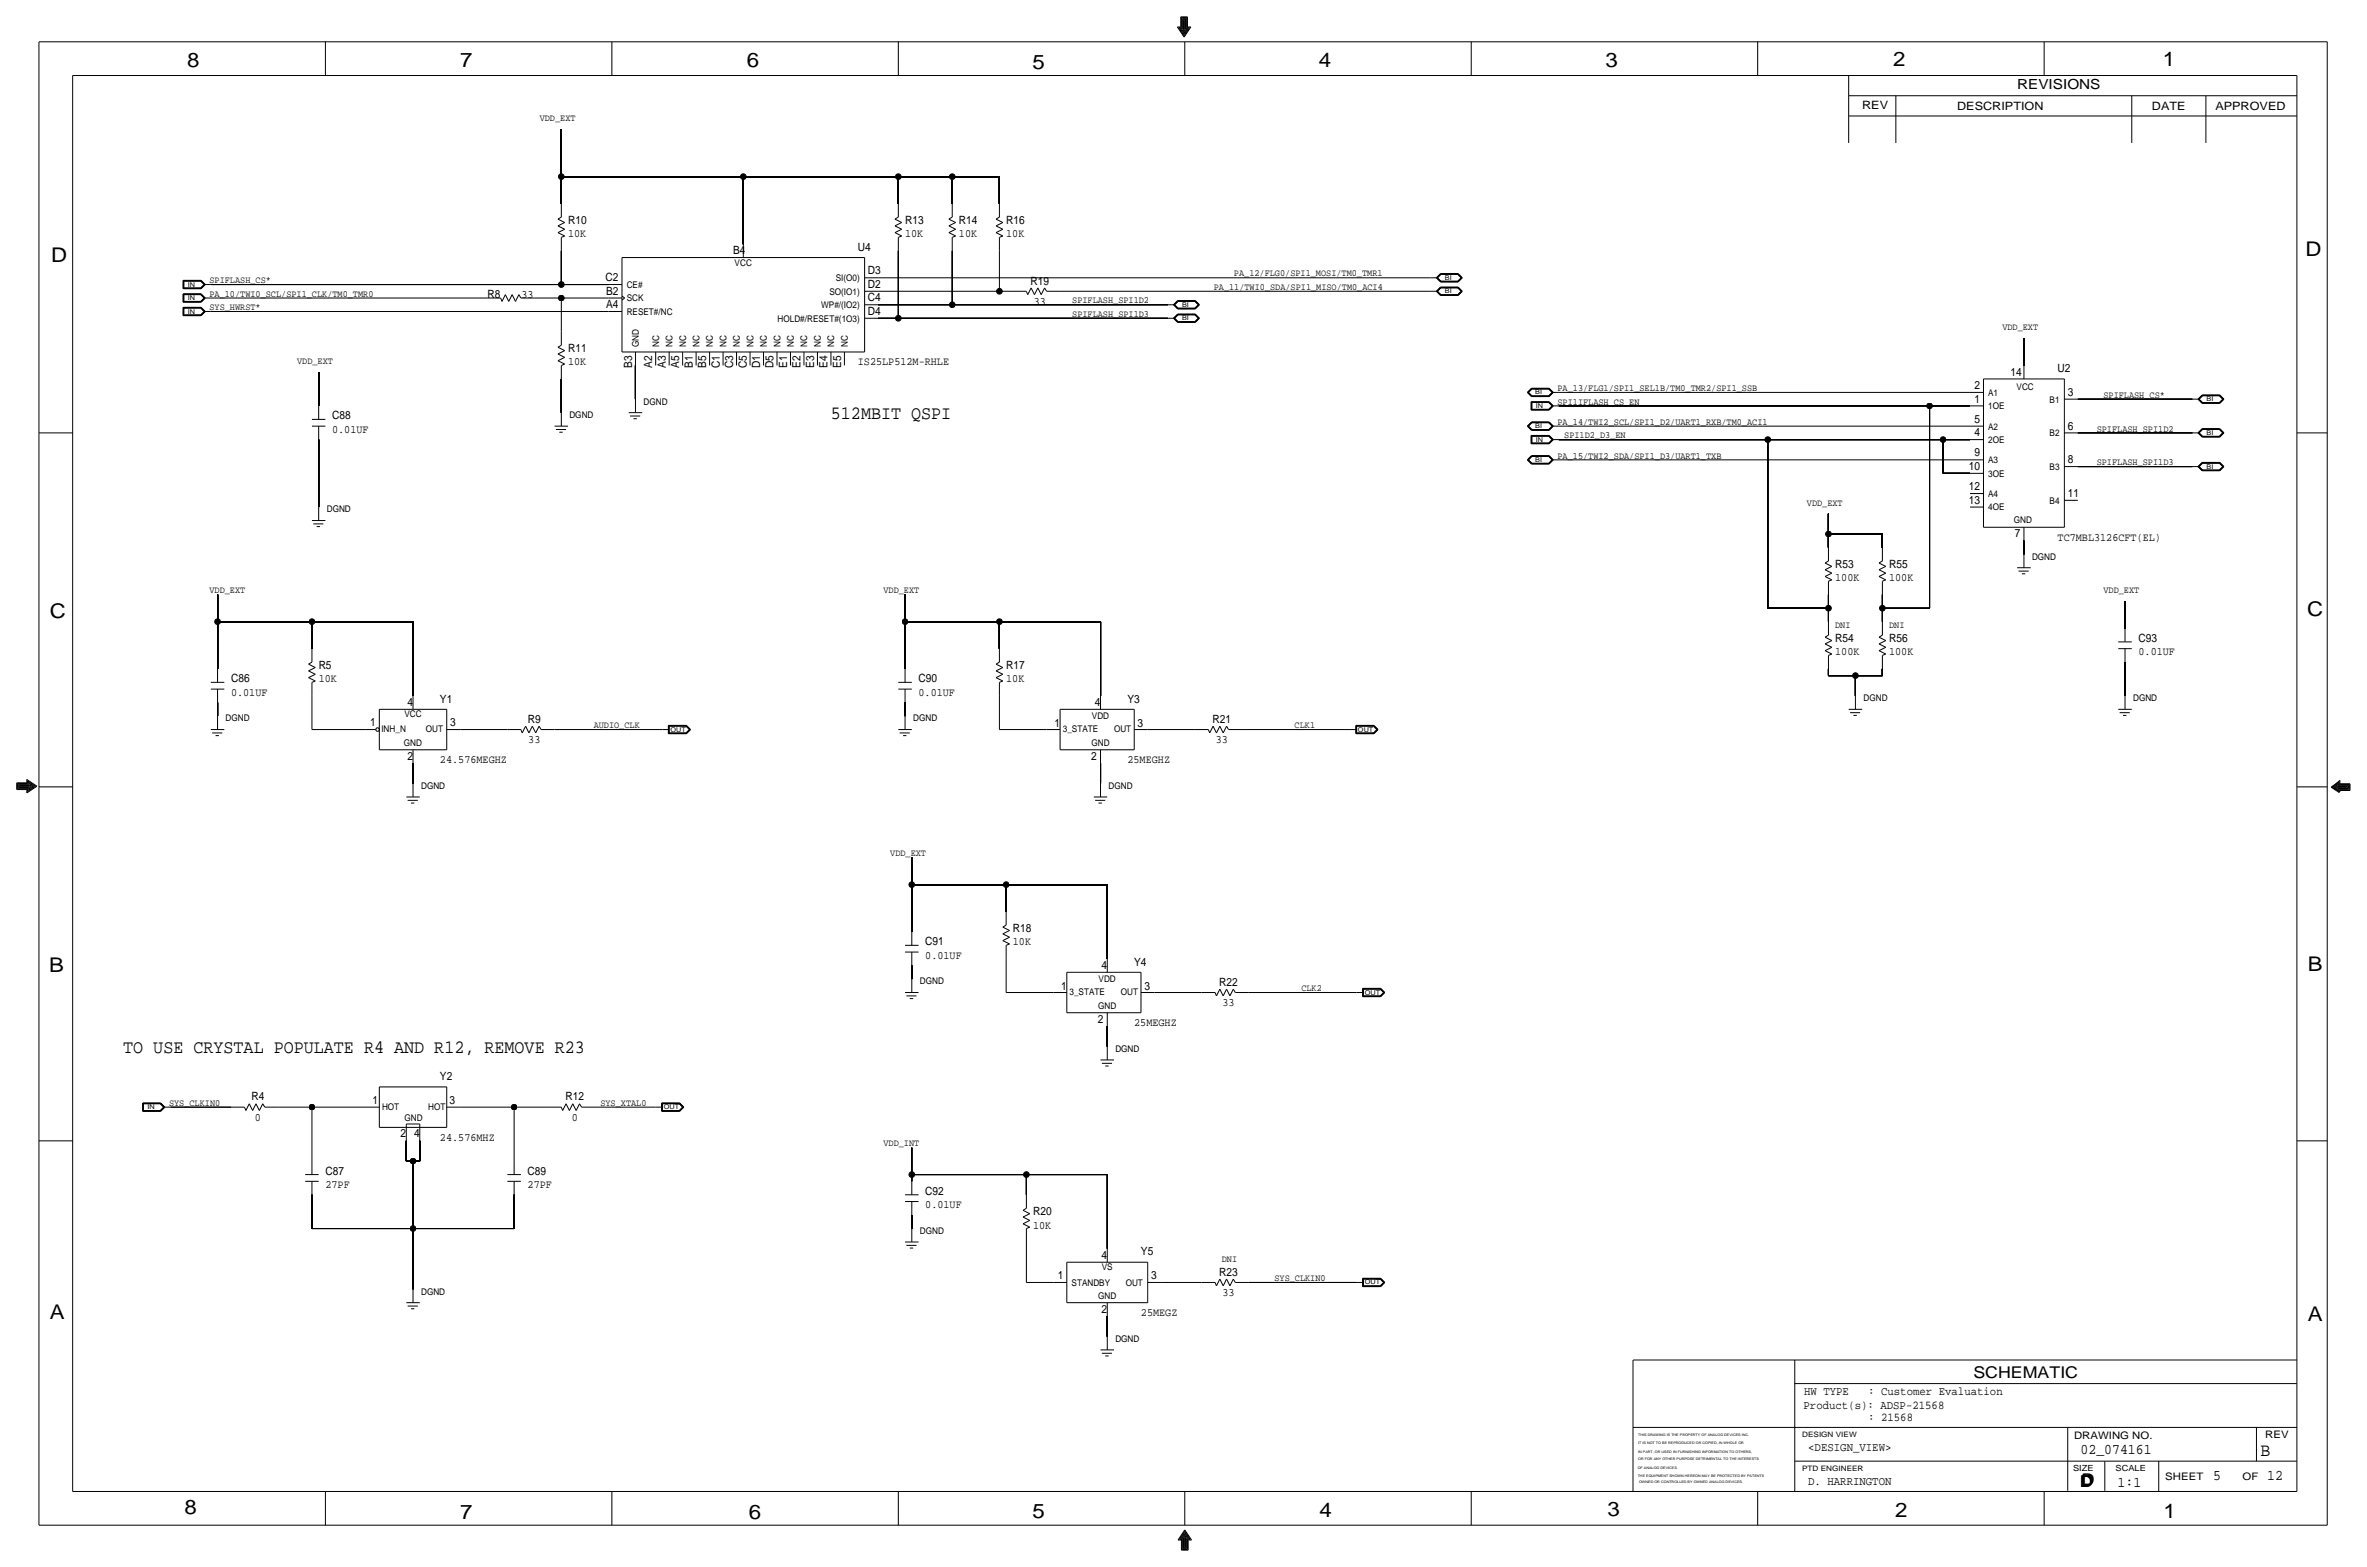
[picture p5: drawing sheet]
<svg xmlns="http://www.w3.org/2000/svg" width="892mm" height="590mm" viewBox="0 0 892 590" stroke-linecap="round" stroke-linejoin="round" font-family="sans-serif">
<defs><g id="words">
<g font-size="7.6">
<text x="70.6" y="25.4">8</text>
<text x="173.4" y="25.4">7</text>
<text x="281.4" y="25.1">6</text>
<text x="389.1" y="26.2">5</text>
<text x="497" y="25.4">4</text>
<text x="605" y="25.1">3</text>
<text x="713.4" y="24.9">2</text>
<text x="815" y="24.9">1</text>
<text x="19.3" y="98.8">D</text>
<text x="868.9" y="96.5">D</text>
<text x="18.7" y="232.7">C</text>
<text x="869.4" y="232.2">C</text>
<text x="869.6" y="365.8">B</text>
<text x="18.5" y="366">B</text>
<text x="18.7" y="496.8">A</text>
<text x="869.6" y="497.6">A</text>
<text x="69.5" y="570.5">8</text>
<text x="173.4" y="572.3">7</text>
<text x="282.1" y="572.3">6</text>
<text x="389.1" y="571.8">5</text>
<text x="497.3" y="571.5">4</text>
<text x="605.7" y="571.2">3</text>
<text x="714.2" y="571.5">2</text>
<text x="815.3" y="572">1</text>
</g>
<g font-size="7.1">
<text x="313.1" y="158">512MBIT QSPI</text>
<text x="46.4" y="396.7">TO USE CRYSTAL POPULATE R4 AND R12, REMOVE R23</text>
</g>
<text font-size="7" x="851.9" y="548.4">B</text>
<g font-size="6.1">
<text x="743.7" y="518.9">SCHEMATIC</text>
<text x="783.8" y="560.3">D</text>
<text x="784.3" y="559.8">D</text>
</g>
<g font-size="5.6">
<text x="784" y="547.9">02_074161</text>
<text x="834.1" y="557.5">5</text>
<text x="854.4" y="557.5">12</text>
<text x="798" y="560.1">1:1</text>
</g>
<text font-size="5.2" x="760.2" y="33.5">REVISIONS</text>
<g font-size="4.5">
<text x="679.9" y="525.5">HW TYPE</text>
<text x="704" y="525.5">: Customer Evaluation</text>
<text x="679.7" y="530.9">Product(s): ADSP-21568</text>
<text x="704" y="535.2">: 21568</text>
<text x="681.4" y="546.6">&lt;DESIGN_VIEW&gt;</text>
<text x="681.4" y="559.3">D. HARRINGTON</text>
</g>
<g font-size="4.3">
<text x="701.8" y="41.1">REV</text>
<text x="737.6" y="41.4">DESCRIPTION</text>
<text x="811" y="41.4">DATE</text>
<text x="834.8" y="41.4">APPROVED</text>
<text x="214.1" y="89.4">10K</text>
<text x="214.1" y="84.3">R10</text>
<text x="341.1" y="89.4">10K</text>
<text x="341.1" y="84.3">R13</text>
<text x="361.4" y="89.4">10K</text>
<text x="361.4" y="84.3">R14</text>
<text x="379.2" y="84.3">R16</text>
<text x="379.2" y="89.4">10K</text>
<text x="276.3" y="95.8">B4</text>
<text x="323.3" y="94.5">U4</text>
<text x="228.2" y="105.9">C2</text>
<text x="327.1" y="103.4">D3</text>
<text x="388.4" y="107.2">R19</text>
<text x="183.7" y="112.3">R8</text>
<text x="196.5" y="112.3">33</text>
<text x="228.4" y="111">B2</text>
<text x="327.1" y="113.5">C4</text>
<text x="327.1" y="108.5">D2</text>
<text x="228.4" y="116.1">A4</text>
<text x="327.1" y="118.6">D4</text>
<text x="389.6" y="114.8">33</text>
<text x="214.1" y="137.7">10K</text>
<text x="214.1" y="132.6">R11</text>
<text x="323.3" y="137.7">IS25LP512M-RHLE</text>
<text x="238.2" y="138.5" transform="rotate(-90 238.2 138.5)">B3</text>
<text x="245.8" y="138.5" transform="rotate(-90 245.8 138.5)">A2</text>
<text x="250.9" y="138.5" transform="rotate(-90 250.9 138.5)">A3</text>
<text x="256" y="138.5" transform="rotate(-90 256 138.5)">A5</text>
<text x="261.1" y="138.5" transform="rotate(-90 261.1 138.5)">B1</text>
<text x="266.1" y="138.5" transform="rotate(-90 266.1 138.5)">B5</text>
<text x="271.2" y="138.7" transform="rotate(-90 271.2 138.7)">C1</text>
<text x="276.3" y="138.7" transform="rotate(-90 276.3 138.7)">C3</text>
<text x="281.4" y="138.7" transform="rotate(-90 281.4 138.7)">C5</text>
<text x="286.5" y="138.7" transform="rotate(-90 286.5 138.7)">D1</text>
<text x="291.5" y="138.7" transform="rotate(-90 291.5 138.7)">D5</text>
<text x="296.6" y="138.5" transform="rotate(-90 296.6 138.5)">E1</text>
<text x="301.7" y="138.5" transform="rotate(-90 301.7 138.5)">E2</text>
<text x="306.8" y="138.5" transform="rotate(-90 306.8 138.5)">E3</text>
<text x="311.9" y="138.5" transform="rotate(-90 311.9 138.5)">E4</text>
<text x="316.9" y="138.5" transform="rotate(-90 316.9 138.5)">E5</text>
<text x="757.6" y="141.5">14</text>
<text x="775.4" y="140.2">U2</text>
<text x="744.1" y="146.6">2</text>
<text x="779.2" y="149.1">3</text>
<text x="744.1" y="151.6">1</text>
<text x="125.2" y="158">C88</text>
<text x="744.1" y="159.3">5</text>
<text x="779.2" y="161.8">6</text>
<text x="125.2" y="163.1">0.01UF</text>
<text x="744.1" y="164.3">4</text>
<text x="744.1" y="172">9</text>
<text x="742" y="177">10</text>
<text x="779.2" y="174.5">8</text>
<text x="742" y="184.7">12</text>
<text x="742" y="189.7">13</text>
<text x="779.2" y="187.2">11</text>
<text x="759.3" y="202.4">7</text>
<text x="775.4" y="203.7">TC7MBL3126CFT(EL)</text>
<text x="691.6" y="213.9">R53</text>
<text x="711.9" y="213.9">R55</text>
<text x="691.6" y="218.9">100K</text>
<text x="711.9" y="218.9">100K</text>
<text x="691.6" y="241.8">R54</text>
<text x="711.9" y="241.8">R56</text>
<text x="805.9" y="241.8">C93</text>
<text x="120.1" y="252">R5</text>
<text x="379.2" y="252">R17</text>
<text x="691.6" y="246.9">100K</text>
<text x="711.9" y="246.9">100K</text>
<text x="805.9" y="246.9">0.01UF</text>
<text x="87.1" y="257">C86</text>
<text x="120.1" y="257">10K</text>
<text x="346.2" y="257">C90</text>
<text x="379.2" y="257">10K</text>
<text x="87.1" y="262.1">0.01UF</text>
<text x="346.2" y="262.1">0.01UF</text>
<text x="153.5" y="265.9">4</text>
<text x="165.8" y="264.7">Y1</text>
<text x="412.6" y="265.9">4</text>
<text x="424.9" y="264.7">Y3</text>
<text x="139.6" y="273.6">1</text>
<text x="169.6" y="273.6">3</text>
<text x="198.9" y="272.3">R9</text>
<text x="397.4" y="273.8">1</text>
<text x="428.7" y="273.8">3</text>
<text x="456.9" y="272.3">R21</text>
<text x="199.1" y="279.9">33</text>
<text x="458.2" y="279.9">33</text>
<text x="153.5" y="286.3">2</text>
<text x="165.8" y="287.5">24.576MEGHZ</text>
<text x="411.2" y="286.3">2</text>
<text x="424.9" y="287.5">25MEGHZ</text>
<text x="381.7" y="351">R18</text>
<text x="348.7" y="356.1">C91</text>
<text x="381.7" y="356.1">10K</text>
<text x="348.7" y="361.2">0.01UF</text>
<text x="415.1" y="365">4</text>
<text x="427.4" y="363.7">Y4</text>
<text x="459.5" y="371.3">R22</text>
<text x="399.9" y="372.9">1</text>
<text x="431.2" y="372.9">3</text>
<text x="460.7" y="379">33</text>
<text x="413.7" y="385.3">2</text>
<text x="427.4" y="386.6">25MEGHZ</text>
<text x="165.8" y="406.9">Y2</text>
<text x="94.8" y="414.5">R4</text>
<text x="140.3" y="416.1">1</text>
<text x="169.4" y="416.1">3</text>
<text x="213.1" y="414.5">R12</text>
<text x="96.1" y="422.1">0</text>
<text x="215.5" y="422.1">0</text>
<text x="151" y="428.2">2</text>
<text x="156.1" y="428.2">4</text>
<text x="165.8" y="429.8">24.576MHZ</text>
<text x="122.6" y="442.5">C87</text>
<text x="198.8" y="442.5">C89</text>
<text x="122.6" y="447.5">27PF</text>
<text x="198.8" y="447.5">27PF</text>
<text x="348.7" y="455.2">0.01UF</text>
<text x="348.7" y="450.1">C92</text>
<text x="389.3" y="457.7">R20</text>
<text x="389.3" y="462.8">10K</text>
<text x="430" y="472.9">Y5</text>
<text x="415.1" y="474.2">4</text>
<text x="398.6" y="481.8">1</text>
<text x="433.8" y="481.8">3</text>
<text x="459.5" y="480.6">R23</text>
<text x="460.7" y="488.2">33</text>
<text x="415.1" y="494.5">2</text>
<text x="430" y="495.8">25MEGZ</text>
</g>
<g font-size="3.9">
<text x="781.6" y="542.1">DRAWING NO.</text>
<text x="853.6" y="541.8">REV</text>
<text x="816" y="557.4">SHEET</text>
<text x="845.1" y="557.5">OF</text>
</g>
<g font-size="3.6">
<text x="203.4" y="45.7">VDD_EXT</text>
<text x="78.9" y="106.7">SPIFLASH_CS*</text>
<text x="465" y="104.1">PA_12/FLG0/SPI1_MOSI/TM0_TMR1</text>
<text x="78.9" y="111.8">PA_10/TWI0_SCL/SPI1_CLK/TM0_TMR0</text>
<text x="457.4" y="109.2">PA_11/TWI0_SDA/SPI1_MISO/TM0_ACI4</text>
<text x="78.9" y="116.8">SYS_HWRST*</text>
<text x="404.1" y="119.4">SPIFLASH_SPI1D3</text>
<text x="404.1" y="114.3">SPIFLASH_SPI1D2</text>
<text x="754.6" y="124.5">VDD_EXT</text>
<text x="112" y="137.2">VDD_EXT</text>
<text x="586.9" y="147.3">PA_13/FLG1/SPI1_SEL1B/TM0_TMR2/SPI1_SSB</text>
<text x="792.7" y="149.9">SPIFLASH_CS*</text>
<text x="586.9" y="152.4">SPI1IFLASH_CS_EN</text>
<text x="586.9" y="160">PA_14/TWI2_SCL/SPI1_D2/UART1_RXB/TM0_ACI1</text>
<text x="589.5" y="165.1">SPI1D2_D3_EN</text>
<text x="790.1" y="162.6">SPIFLASH_SPI1D2</text>
<text x="586.9" y="172.7">PA_15/TWI2_SDA/SPI1_D3/UART1_TXB</text>
<text x="790.1" y="175.3">SPIFLASH_SPI1D3</text>
<text x="680.9" y="190.5">VDD_EXT</text>
<text x="78.9" y="223.5">VDD_EXT</text>
<text x="332.9" y="223.5">VDD_EXT</text>
<text x="792.7" y="223.5">VDD_EXT</text>
<text x="691.6" y="236.7">DNI</text>
<text x="711.9" y="236.7">DNI</text>
<text x="223.7" y="274.3">AUDIO_CLK</text>
<text x="487.9" y="274.3">CLK1</text>
<text x="335.5" y="322.6">VDD_EXT</text>
<text x="490.4" y="373.4">CLK2</text>
<text x="63.7" y="416.6">SYS_CLKIN0</text>
<text x="226.3" y="416.6">SYS_XTAL0</text>
<text x="332.9" y="431.8">VDD_INT</text>
<text x="460.5" y="475.5">DNI</text>
<text x="480.3" y="482.6">SYS_CLKIN0</text>
</g>
<g font-size="3.5">
<text x="276.9" y="100.1">VCC</text>
<text x="315" y="105.9">SI(O0)</text>
<text x="236.2" y="108.5">CE#</text>
<text x="236.2" y="113.5">SCK</text>
<text x="312.6" y="111">SO(IO1)</text>
<text x="236.2" y="118.6">RESET#/NC</text>
<text x="309.5" y="116.1">WP#/(IO2)</text>
<text x="293" y="121.2">HOLD#/RESET#(1O3)</text>
<text x="240.7" y="130.8" transform="rotate(-90 240.7 130.8)">GND</text>
<text x="248.4" y="130.8" transform="rotate(-90 248.4 130.8)">NC</text>
<text x="253.4" y="130.8" transform="rotate(-90 253.4 130.8)">NC</text>
<text x="258.5" y="130.8" transform="rotate(-90 258.5 130.8)">NC</text>
<text x="263.6" y="130.8" transform="rotate(-90 263.6 130.8)">NC</text>
<text x="268.7" y="130.8" transform="rotate(-90 268.7 130.8)">NC</text>
<text x="273.8" y="130.8" transform="rotate(-90 273.8 130.8)">NC</text>
<text x="278.8" y="130.8" transform="rotate(-90 278.8 130.8)">NC</text>
<text x="283.9" y="130.8" transform="rotate(-90 283.9 130.8)">NC</text>
<text x="289" y="130.8" transform="rotate(-90 289 130.8)">NC</text>
<text x="294.1" y="130.8" transform="rotate(-90 294.1 130.8)">NC</text>
<text x="299.2" y="130.8" transform="rotate(-90 299.2 130.8)">NC</text>
<text x="304.2" y="130.8" transform="rotate(-90 304.2 130.8)">NC</text>
<text x="309.3" y="130.8" transform="rotate(-90 309.3 130.8)">NC</text>
<text x="314.4" y="130.8" transform="rotate(-90 314.4 130.8)">NC</text>
<text x="319.5" y="130.8" transform="rotate(-90 319.5 130.8)">NC</text>
<text x="749.2" y="149.1">A1</text>
<text x="760" y="147.1">VCC</text>
<text x="242.5" y="152.4">DGND</text>
<text x="749.2" y="154.2">1OE</text>
<text x="772.4" y="151.6">B1</text>
<text x="214.6" y="157.5">DGND</text>
<text x="749.2" y="161.8">A2</text>
<text x="749.2" y="166.9">2OE</text>
<text x="772.4" y="164.3">B2</text>
<text x="749.2" y="179.6">3OE</text>
<text x="749.2" y="174.5">A3</text>
<text x="772.4" y="177">B3</text>
<text x="749.2" y="187.2">A4</text>
<text x="772.4" y="189.7">B4</text>
<text x="123.1" y="193">DGND</text>
<text x="749.2" y="192.3">4OE</text>
<text x="759" y="196.8">GND</text>
<text x="765.8" y="210.8">DGND</text>
<text x="702.3" y="264.2">DGND</text>
<text x="803.9" y="264.2">DGND</text>
<text x="85" y="271.8">DGND</text>
<text x="143.7" y="275.8">INH_N</text>
<text x="152.4" y="270">VCC</text>
<text x="160.5" y="275.8">OUT</text>
<text x="344.1" y="271.8">DGND</text>
<text x="400.5" y="275.8">3_STATE</text>
<text x="411.5" y="270.8">VDD</text>
<text x="419.8" y="275.8">OUT</text>
<text x="152.2" y="281.2">GND</text>
<text x="411.3" y="280.9">GND</text>
<text x="158.7" y="297.2">DGND</text>
<text x="417.8" y="297.2">DGND</text>
<text x="346.7" y="370.8">DGND</text>
<text x="414" y="369.8">VDD</text>
<text x="403" y="374.9">3_STATE</text>
<text x="422.4" y="374.9">OUT</text>
<text x="413.8" y="380">GND</text>
<text x="420.3" y="396.2">DGND</text>
<text x="144" y="418.1">HOT</text>
<text x="161.3" y="418.1">HOT</text>
<text x="152.5" y="422.4">GND</text>
<text x="346.7" y="464.8">DGND</text>
<text x="415.2" y="478.5">VS</text>
<text x="403.8" y="484.4">STANDBY</text>
<text x="424.2" y="484.4">OUT</text>
<text x="158.7" y="487.7">DGND</text>
<text x="413.8" y="489.5">GND</text>
<text x="420.3" y="505.5">DGND</text>
</g>
<g font-size="3.2">
<text x="781.3" y="554">SIZE</text>
<text x="797.3" y="554">SCALE</text>
</g>
<g font-size="2.8">
<text x="679.1" y="541.3">DESIGN VIEW</text>
<text x="679.1" y="554">PTD ENGINEER</text>
</g>
<g font-size="2.5">
<text x="70.8" y="107.9">IN</text>
<text x="544.5" y="105.4">BI</text>
<text x="70.8" y="113">IN</text>
<text x="544.5" y="110.5">BI</text>
<text x="70.8" y="118.1">IN</text>
<text x="445.5" y="115.6">BI</text>
<text x="445.5" y="120.6">BI</text>
<text x="578.6" y="148.6">BI</text>
<text x="578.8" y="153.7">IN</text>
<text x="831.5" y="151.1">BI</text>
<text x="578.6" y="161.3">BI</text>
<text x="578.8" y="166.4">IN</text>
<text x="831.5" y="163.8">BI</text>
<text x="578.6" y="174">BI</text>
<text x="831.5" y="176.5">BI</text>
<text x="252.7" y="275.6">OUT</text>
<text x="511.8" y="275.6">OUT</text>
<text x="514.3" y="374.6">OUT</text>
<text x="55.6" y="417.8">IN</text>
<text x="250.1" y="417.8">OUT</text>
<text x="514.3" y="483.9">OUT</text>
</g>
<g font-size="1.3">
<text x="617.3" y="543.9">IT IS NOT TO BE REPRODUCED OR COPIED, IN WHOLE OR</text>
<text x="617.3" y="541.1">THIS DRAWING IS THE PROPERTY OF ANALOG DEVICES INC.</text>
<text x="617.3" y="550">OR FOR ANY OTHER PURPOSE DETRIMENTAL TO THE INTERESTS</text>
<text x="617.3" y="547.2">IN PART, OR USED IN FURNISHING INFORMATION TO OTHERS,</text>
<text x="617.2" y="553.2">OF ANALOG DEVICES.</text>
<text x="617.2" y="556.3">THE EQUIPMENT SHOWN HEREON MAY BE PROTECTED BY PATENTS</text>
<text x="617.7" y="558.8">OWNED OR CONTROLLED BY OWNED ANALOG DEVICES.</text>
</g>
</g></defs>
<!-- layer: Nets -->
<g fill="none" stroke="#000" stroke-width=".38">
<path d="M211.5 48.8v17.7zM211.5 66.5v10.2zM211.5 66.5h68.6zM280.1 66.5v25.4zM280.1 66.5h58.4zM338.5 66.5v10.2zM338.5 66.5h20.4zM358.9 66.5v10.2zM358.9 66.5h17.7zM376.6 66.5v10.2zM211.5 94.5v12.7zM338.5 94.5v25.4z"/>
<path d="M358.9 94.5v20.3zM376.6 94.5v15.2zM79.5 112.3h104.1zM79.5 117.3h149.8zM79.5 107.2h132zM201.4 112.3h10.1zM211.5 112.3v12.7zM211.5 112.3h17.8zM211.5 107.2h17.8zM330.9 109.7h45.7zM330.9 104.6h208.3zM330.9 114.8h28z"/>
<path d="M330.9 119.9h7.6zM338.5 119.9h101.6zM358.9 114.8h81.2zM376.6 109.7h5.1zM399.5 109.7h139.7zM239.5 137.7v12.7zM762.7 127.5v10.2zM120.1 140.2v12.7zM211.5 142.7v12.7zM587.5 147.8h154.9zM587.5 152.9h139.7zM727.2 152.9h15.2z"/>
<path d="M727.2 152.9v76.2zM783 150.4h43.2zM120.1 165.6v25.4zM587.5 165.6h78.7zM587.5 160.5h154.9zM587.5 173.2h154.9zM666.2 165.6h66zM666.2 165.6v63.5zM732.2 178.3h10.2zM732.2 165.6h10.2zM732.2 165.6v12.7zM783 163.1h43.2z"/>
<path d="M783 175.8h43.2zM689.1 193.5v7.7zM689.1 201.2v5zM689.1 201.2h20.3zM709.4 201.2v5zM762.7 203.7v5.1zM82 234.2v17.8zM82 224v10.2zM82 234.2h35.6zM117.6 234.2v10.1zM117.6 234.2h38.1zM155.7 234.2v27.9z"/>
<path d="M341.1 234.2v17.8zM341.1 224v10.2zM341.1 234.2h35.5zM376.6 234.2v10.1zM376.6 234.2h38.1zM414.7 234.2v27.9zM666.2 229.1h22.9zM689.1 229.1v5.1zM689.1 224v5.1zM709.4 224v5.1zM709.4 229.1v5.1zM709.4 229.1h17.8z"/>
<path d="M800.8 226.6v10.1zM689.1 252v2.5zM689.1 254.5h10.1zM699.2 254.5v7.6zM699.2 254.5h10.2zM709.4 252v2.5zM800.8 249.4v12.7zM82 264.7v5zM117.6 274.8h20.3zM117.6 262.1v12.7zM173.4 274.8h17.8zM209 274.8h40.6z"/>
<path d="M341.1 264.7v5zM376.6 274.8h17.8zM376.6 262.1v12.7zM432.5 274.8h17.8zM468.1 274.8h40.6zM155.7 287.5v7.6zM414.7 287.5v7.6zM343.6 333.2v17.8zM343.6 323.1v10.1zM343.6 333.2h35.6zM379.2 333.2v10.2zM379.2 333.2h38.1z"/>
<path d="M417.3 333.2v28zM343.6 363.7v5.1zM379.2 373.9h17.8zM379.2 361.2v12.7zM435.1 373.9h17.7zM470.6 373.9h40.7zM417.3 386.6v7.6zM64.2 417.1h22.9zM104.9 417.1h12.7zM117.6 417.1v20.3zM117.6 417.1h20.3zM173.4 417.1h20.4z"/>
<path d="M193.8 417.1v20.3zM193.8 417.1h12.7zM224.2 417.1h22.9zM153.1 437.4h2.6zM153.1 429.8v7.6zM155.7 437.4v25.4zM155.7 437.4h2.5zM158.2 429.8v7.6zM343.6 432.3v10.2zM117.6 450.1v12.7zM193.8 450.1v12.7zM343.6 457.7v5.1z"/>
<path d="M343.6 442.5v2.5zM343.6 442.5h43.2zM386.8 442.5v7.6zM386.8 442.5h30.5zM417.3 442.5v27.9zM117.6 462.8h38.1zM155.7 462.8v22.8zM155.7 462.8h38.1zM386.8 467.9v15.2zM386.8 483.1h10.2zM417.3 495.8v7.6zM437.6 483.1h15.2z"/>
<path d="M470.6 483.1h40.7z"/>
</g>
<g fill="#000" stroke="#000" stroke-width=".38">
<circle cx="211.5" cy="66.5" r="1.07"/>
<circle cx="280.1" cy="66.5" r="1.07"/>
<circle cx="338.5" cy="66.5" r="1.07"/>
<circle cx="358.9" cy="66.5" r="1.07"/>
<circle cx="211.5" cy="112.3" r="1.07"/>
<circle cx="211.5" cy="107.2" r="1.07"/>
<circle cx="338.5" cy="119.9" r="1.07"/>
<circle cx="358.9" cy="114.8" r="1.07"/>
<circle cx="376.6" cy="109.7" r="1.07"/>
<circle cx="727.2" cy="152.9" r="1.07"/>
<circle cx="666.2" cy="165.6" r="1.07"/>
<circle cx="732.2" cy="165.6" r="1.07"/>
<circle cx="689.1" cy="201.2" r="1.07"/>
<circle cx="82" cy="234.2" r="1.07"/>
<circle cx="117.6" cy="234.2" r="1.07"/>
<circle cx="341.1" cy="234.2" r="1.07"/>
<circle cx="376.6" cy="234.2" r="1.07"/>
<circle cx="689.1" cy="229.1" r="1.07"/>
<circle cx="709.4" cy="229.1" r="1.07"/>
<circle cx="699.2" cy="254.5" r="1.07"/>
<circle cx="343.6" cy="333.2" r="1.07"/>
<circle cx="379.2" cy="333.2" r="1.07"/>
<circle cx="117.6" cy="417.1" r="1.07"/>
<circle cx="193.8" cy="417.1" r="1.07"/>
<circle cx="155.7" cy="437.4" r="1.07"/>
<circle cx="343.6" cy="442.5" r="1.07"/>
<circle cx="386.8" cy="442.5" r="1.07"/>
<circle cx="155.7" cy="462.8" r="1.07"/>
</g>
<!-- layer: Components -->
<g fill="none" stroke="#000" stroke-width=".38">
<path d="M211.5 76.7v5.1zM338.5 76.7v5.1zM358.9 76.7v5.1zM376.6 76.7v5.1zM210.3 82.5l1.2-.7zM210.3 82.5l2.5 1.3zM210.3 85.1l2.5-1.3zM210.3 85.1l2.5 1.3zM210.3 87.6l2.5-1.2zM210.3 87.6l2.5 1.3zM211.5 89.4v5.1zM211.5 89.4l1.3-.5z"/>
<path d="M234.4 97h91.4zM234.4 97v35.6zM280.1 91.9v5.1zM325.8 97v35.6zM337.3 82.5l1.2-.7zM337.3 82.5l2.5 1.3zM337.3 85.1l2.5-1.3zM337.3 85.1l2.5 1.3zM337.3 87.6l2.5-1.2zM337.3 87.6l2.5 1.3zM338.5 89.4v5.1zM338.5 89.4l1.3-.5z"/>
<path d="M357.6 82.5l1.3-.7zM357.6 82.5l2.5 1.3zM357.6 85.1l2.5-1.3zM357.6 85.1l2.5 1.3zM357.6 87.6l2.5-1.2zM357.6 87.6l2.5 1.3zM358.9 89.4v5.1zM358.9 89.4l1.2-.5zM375.4 82.5l1.2-.7zM375.4 82.5l2.5 1.3zM375.4 85.1l2.5-1.3zM375.4 85.1l2.5 1.3z"/>
<path d="M375.4 87.6l2.5-1.2zM375.4 87.6l2.5 1.3zM376.6 89.4v5.1zM376.6 89.4l1.3-.5zM69 105.6v3.2zM69 108.8h6.8zM69 105.6h6.8zM69 110.7v3.1zM69 113.8h6.8zM69 110.7h6.8zM69 115.8v3.1zM69 118.9h6.8z"/>
<path d="M69 115.8h6.8zM69.1 105.7h6.6zM69.1 105.7v3zM69.1 108.7h6.6zM69.1 110.8h6.6zM69.1 110.8v2.9zM69.1 113.7h6.6zM69.1 115.9h6.6zM69.1 115.9v2.9zM69.1 118.8h6.6zM69.2 105.8h6.5zM69.2 105.8v2.8z"/>
<path d="M69.2 108.6h6.5zM69.2 110.9h6.5zM69.2 110.9v2.7zM69.2 113.6h6.5zM69.2 116h6.5zM69.2 116v2.7zM69.2 118.7h6.5zM69.3 105.9h6.3zM69.3 105.9v2.6zM69.3 108.5h6.3zM69.3 111h6.3zM69.3 111v2.5z"/>
<path d="M69.3 113.5h6.3zM69.3 116.1h6.3zM69.3 116.1v2.5zM69.3 118.6h6.3zM75.6 105.9l1.3 1.3zM75.6 108.5l1.3-1.3zM75.6 111l1.3 1.3zM75.6 116.1l1.3 1.2zM75.6 118.6l1.3-1.3zM75.7 105.8l1.4 1.4zM75.7 108.6l1.4-1.4zM75.7 110.9l1.4 1.4z"/>
<path d="M75.7 116l1.4 1.3zM75.7 105.7l1.5 1.5zM75.7 108.7l1.5-1.5zM75.7 110.8l1.5 1.5zM75.7 115.9l1.5 1.4zM75.8 105.6l1.6 1.6zM75.8 108.8l1.6-1.6zM75.8 110.7l1.6 1.6zM75.8 115.8l1.6 1.5zM75.8 118.9l1.6-1.6zM76.9 107.2h2.6zM76.9 112.3h2.6z"/>
<path d="M76.9 112.3l-1.3 1.2zM76.9 117.3h2.6zM77.1 112.3l-1.4 1.3zM77.1 117.3l-1.4 1.4zM77.2 112.3l-1.5 1.4zM77.2 117.3l-1.5 1.5zM77.4 112.3l-1.6 1.5zM183.6 112.3h5.1zM188.7 112.3l.5 1.2zM190.4 111l1.3 2.5zM190.4 111l-1.2 2.5zM193 111l1.3 2.5z"/>
<path d="M193 111l-1.3 2.5zM195.5 111l.8 1.3zM195.5 111l-1.2 2.5zM196.3 112.3h5.1zM229.3 107.2h5.1zM229.3 112.3h5.1zM229.3 117.3h5.1zM234.4 111.5l1 .8zM234.4 113l1-.7zM325.8 119.9h5.1zM325.8 104.6h5.1zM325.8 109.7h5.1z"/>
<path d="M325.8 114.8h5.1zM381.7 109.7h5.1zM386.8 109.7l.5 1.3zM388.6 108.5l1.2 2.5zM388.6 108.5l-1.3 2.5zM391.1 108.5l1.3 2.5zM391.1 108.5l-1.3 2.5zM393.6 108.5l.8 1.2zM393.6 108.5l-1.2 2.5zM394.4 109.7h5.1zM440.1 119.9h2.6zM440.1 114.8h2.6z"/>
<path d="M442.2 119.9l1.6 1.6zM442.2 114.8l1.6-1.6zM442.2 114.8l1.6 1.6zM442.4 119.9l1.4 1.5zM442.4 114.8l1.4 1.5zM442.5 119.9l1.4 1.4zM442.5 114.8l1.4 1.4zM442.7 119.9l1.2 1.3zM442.7 114.8l1.2-1.3zM442.7 114.8l1.2 1.3zM443.8 118.3l-1.6 1.6zM443.8 118.3h6.6z"/>
<path d="M443.8 116.4h6.6zM443.8 113.2h6.6zM443.8 118.4l-1.4 1.5zM443.8 118.4h6.6zM443.8 113.3l-1.4 1.5zM443.8 116.3h6.6zM443.8 113.3h6.6zM443.9 118.5l-1.4 1.4zM443.9 118.5h6.4zM443.9 113.4l-1.4 1.4zM443.9 116.2h6.4zM443.9 113.4h6.4z"/>
<path d="M443.9 118.6l-1.2 1.3zM443.9 118.6h6.4zM443.9 116.1h6.4zM443.9 113.5h6.4zM450.3 118.6l1.3 1.3zM450.3 116.1l1.3-1.3zM450.3 113.5l1.3 1.3zM450.3 118.5l1.4 1.4zM450.3 113.4l1.4 1.4zM450.4 118.4l1.5 1.5zM450.4 116.3l1.5-1.5zM450.4 113.3l1.5 1.5z"/>
<path d="M450.4 118.3l1.6 1.6zM450.4 113.2l1.6 1.6zM451.7 119.9l-1.4 1.4zM451.7 114.8l-1.4 1.4zM452 114.8l-1.6 1.6zM539.2 109.7h2.5zM539.2 104.6h2.5zM541.3 109.7l1.5 1.6zM541.3 104.6l1.5-1.5zM541.3 104.6l1.5 1.6zM541.4 109.7l1.5-1.4zM541.4 109.7l1.5 1.5z"/>
<path d="M541.4 104.6l1.5-1.4zM541.4 104.6l1.5 1.5zM541.6 109.7l1.4-1.3zM541.6 109.7l1.4 1.4zM541.6 104.6l1.4-1.3zM541.6 104.6l1.4 1.4zM541.7 109.7l1.3-1.2zM541.7 109.7l1.3 1.3zM541.7 104.6l1.3-1.2zM541.7 104.6l1.3 1.3zM542.8 108.2l-1.5 1.5zM542.8 111.3h6.7z"/>
<path d="M542.8 108.2h6.7zM542.8 106.2h6.7zM542.8 103.1h6.7zM542.9 111.2h6.6zM542.9 108.3h6.6zM542.9 106.1h6.6zM542.9 103.2h6.6zM543 111.1h6.4zM543 108.4h6.4zM543 106h6.4zM543 103.3h6.4zM543 111h6.4z"/>
<path d="M543 108.5h6.4zM543 105.9h6.4zM543 103.4h6.4zM549.4 111l1.2-1.3zM549.4 108.5l1.2 1.2zM549.4 105.9l1.2-1.3zM549.4 103.4l1.2 1.2zM549.4 111.1l1.4-1.4zM549.4 108.4l1.4 1.3zM549.4 103.3l1.4 1.3zM549.5 108.3l1.4 1.4zM549.5 103.2l1.4 1.4z"/>
<path d="M549.5 111.3l1.6-1.6zM549.5 108.2l1.6 1.5zM549.5 106.2l1.6-1.6zM549.5 103.1l1.6 1.5zM550.8 104.6l-1.4 1.4zM550.9 109.7l-1.4 1.5zM550.9 104.6l-1.4 1.5zM210.3 130.8l1.2-.8zM210.3 130.8l2.5 1.3zM210.3 133.3l2.5-1.2zM210.3 133.3l2.5 1.3zM210.3 135.9l2.5-1.3z"/>
<path d="M210.3 135.9l2.5 1.3zM211.5 137.7v5zM211.5 125v5zM211.5 137.7l1.3-.5zM234.4 132.6h91.4zM239.5 132.6v5.1zM247.1 132.6v5.1zM252.2 132.6v5.1zM257.3 132.6v5.1zM262.3 132.6v5.1zM267.4 132.6v5.1zM272.5 132.6v5.1z"/>
<path d="M277.6 132.6v5.1zM282.7 132.6v5.1zM287.7 132.6v5.1zM292.8 132.6v5.1zM297.9 132.6v5.1zM303 132.6v5.1zM308.1 132.6v5.1zM313.1 132.6v5.1zM318.2 132.6v5.1zM443.8 121.5h6.6zM443.8 121.4h6.6zM443.9 121.3h6.4z"/>
<path d="M443.9 121.2h6.4zM450.3 121.2l1.3-1.3zM450.4 121.4l1.5-1.5zM450.4 121.5l1.6-1.6zM762.7 137.7v5zM117.6 158h5zM120.1 152.9v5.1zM211.5 155.4v5.1zM236.9 155.4h5.1zM237.4 156.7h3.8zM238.7 157.7h1.3zM239.5 150.4v5z"/>
<path d="M575.6 147.8l1.5 1.6zM575.7 147.8l1.5 1.5zM575.9 147.8l1.3-1.3zM575.9 147.8l1.3 1.4zM576 147.8l1.3 1.3zM577 151.3v3.2zM577 154.5h6.8zM577 151.3h6.8zM577.1 151.4h6.6zM577.1 151.4v3zM577.1 154.4h6.6zM577.1 146.3l-1.5 1.5z"/>
<path d="M577.1 149.4h6.7zM577.1 146.3h6.7zM577.1 159l-1.5 1.5zM577.1 159h6.7zM577.2 146.4l-1.5 1.4zM577.2 149.3h6.5zM577.2 146.4h6.5zM577.2 159.1l-1.5 1.4zM577.2 159.1h6.5zM577.2 151.5h6.5zM577.2 151.5v2.8zM577.2 154.3h6.5z"/>
<path d="M577.2 149.2h6.5zM577.2 146.5h6.5zM577.2 159.2h6.5zM577.3 146.6l-1.3 1.2zM577.3 149.1h6.3zM577.3 146.6h6.3zM577.3 159.3l-1.3 1.2zM577.3 159.3h6.3zM577.3 151.6h6.3zM577.3 151.6v2.6zM577.3 154.2h6.3zM583.6 149.1l1.3-1.3z"/>
<path d="M583.6 146.6l1.3 1.2zM583.6 159.3l1.3 1.2zM583.6 151.6l1.3 1.3zM583.6 154.2l1.3-1.3zM583.7 149.2l1.4-1.4zM583.7 146.5l1.4 1.3zM583.7 159.2l1.4 1.3zM583.7 151.5l1.4 1.4zM583.7 154.3l1.4-1.4zM583.7 149.3l1.5-1.5zM583.7 146.4l1.5 1.4zM583.7 159.1l1.5 1.4z"/>
<path d="M583.7 151.4l1.5 1.5zM583.7 154.4l1.5-1.5zM583.8 146.3l1.6 1.5zM583.8 159l1.6 1.5zM583.8 151.3l1.6 1.6zM583.8 154.5l1.6-1.6zM584.9 147.8h2.6zM584.9 152.9h2.6zM585.4 147.8l-1.6 1.6zM742.4 147.8h5.1zM742.4 152.9h5.1zM747.5 142.7h30.5z"/>
<path d="M747.5 142.7v55.9zM778 150.4h5zM778 142.7v55.9zM826.2 150.4h2.6zM828.3 150.4l1.6-1.6zM828.3 150.4l1.6 1.5zM828.4 150.4l1.5-1.5zM828.4 150.4l1.5 1.4zM828.6 150.4l1.4 1.3zM828.8 150.4l1.2 1.2zM829.9 151.9h6.6zM829.9 148.8h6.6z"/>
<path d="M829.9 151.8h6.6zM829.9 148.9h6.6zM830 149l-1.4 1.4zM830 151.7h6.4zM830 149h6.4zM830 149.1l-1.2 1.3zM830 151.6h6.4zM830 149.1h6.4zM836.4 151.6l1.2-1.2zM836.4 149.1l1.2 1.3zM836.4 149l1.4 1.4zM836.5 151.8l1.4-1.4z"/>
<path d="M836.5 148.9l1.4 1.5zM836.5 148.8l1.6 1.6zM837.8 150.4l-1.4 1.3zM838.1 150.4l-1.6 1.5zM117.6 160.5h5zM120.1 160.5v5.1zM209 160.5h5.1zM209.5 161.8h3.8zM210.8 162.8h1.2zM575.6 160.5l1.5 1.6zM575.6 173.2l1.5-1.5zM575.6 173.2l1.5 1.6z"/>
<path d="M575.7 160.5l1.5 1.5zM575.7 173.2l1.5 1.5zM575.9 160.5l1.3-1.3zM575.9 160.5l1.3 1.4zM575.9 173.2l1.3-1.3zM575.9 173.2l1.3 1.4zM576 160.5l1.3 1.3zM576 173.2l1.3-1.2zM576 173.2l1.3 1.3zM577 164v3.2zM577 167.2h6.8zM577 164h6.8z"/>
<path d="M577.1 164.1h6.6zM577.1 164.1v3zM577.1 167.1h6.6zM577.1 162.1h6.7zM577.1 174.8h6.7zM577.1 171.7h6.7zM577.2 162h6.5zM577.2 171.8l-1.5 1.4zM577.2 174.7h6.5zM577.2 171.8h6.5zM577.2 164.2h6.5zM577.2 164.2v2.8z"/>
<path d="M577.2 167h6.5zM577.2 161.9h6.5zM577.2 174.6h6.5zM577.2 171.9h6.5zM577.3 161.8h6.3zM577.3 174.5h6.3zM577.3 172h6.3zM577.3 164.3h6.3zM577.3 164.3v2.6zM577.3 166.9h6.3zM583.6 161.8l1.3-1.3zM583.6 174.5l1.3-1.3z"/>
<path d="M583.6 172l1.3 1.2zM583.6 164.3l1.3 1.3zM583.6 166.9l1.3-1.3zM583.7 161.9l1.4-1.4zM583.7 171.9l1.4 1.3zM583.7 164.2l1.4 1.4zM583.7 167l1.4-1.4zM583.7 162l1.5-1.5zM583.7 174.7l1.5-1.5zM583.7 171.8l1.5 1.4zM583.7 164.1l1.5 1.5zM583.7 167.1l1.5-1.5z"/>
<path d="M583.8 162.1l1.6-1.6zM583.8 174.8l1.6-1.6zM583.8 171.7l1.6 1.5zM583.8 164l1.6 1.6zM583.8 167.2l1.6-1.6zM584.9 160.5h2.6zM584.9 173.2h2.6zM584.9 165.6h2.6zM585.1 173.2l-1.4 1.4zM742.4 178.3h5.1zM742.4 173.2h5.1zM742.4 160.5h5.1z"/>
<path d="M742.4 165.6h5.1zM778 175.8h5zM778 163.1h5zM826.2 163.1h2.6zM826.2 175.8h2.6zM828.3 163.1l1.6-1.6zM828.3 163.1l1.6 1.5zM828.3 175.8l1.6-1.6zM828.3 175.8l1.6 1.5zM828.4 163.1l1.5-1.5zM828.4 163.1l1.5 1.4zM828.4 175.8l1.5-1.5z"/>
<path d="M828.4 175.8l1.5 1.4zM828.6 163.1l1.4-1.4zM828.6 163.1l1.4 1.3zM828.6 175.8l1.4-1.4zM828.6 175.8l1.4 1.3zM828.8 163.1l1.2 1.2zM828.8 175.8l1.2 1.2zM829.9 164.6h6.6zM829.9 161.5h6.6zM829.9 177.3h6.6zM829.9 174.2h6.6zM829.9 164.5h6.6z"/>
<path d="M829.9 161.6h6.6zM829.9 177.2h6.6zM829.9 174.3h6.6zM830 164.4h6.4zM830 161.7h6.4zM830 177.1h6.4zM830 174.4h6.4zM830 161.8l-1.2 1.3zM830 164.3h6.4zM830 161.8h6.4zM830 174.5l-1.2 1.3zM830 177h6.4z"/>
<path d="M830 174.5h6.4zM836.4 164.3l1.2-1.2zM836.4 161.8l1.2 1.3zM836.4 177l1.2-1.2zM836.4 174.5l1.2 1.3zM836.4 161.7l1.4 1.4zM836.4 174.4l1.4 1.4zM836.5 164.5l1.4-1.4zM836.5 161.6l1.4 1.5zM836.5 177.2l1.4-1.4zM836.5 174.3l1.4 1.5zM836.5 161.5l1.6 1.6z"/>
<path d="M836.5 174.2l1.6 1.6zM837.8 163.1l-1.4 1.3zM837.8 175.8l-1.4 1.3zM838.1 163.1l-1.6 1.5zM838.1 175.8l-1.6 1.5zM117.6 196.1h5zM118.1 197.4h3.8zM119.3 198.4h1.3zM120.1 191v5.1zM742.4 191h5.1zM742.4 185.9h5.1zM747.5 198.6h30.5z"/>
<path d="M762.7 198.6v5.1zM778 188.5h5zM687.8 212.1l1.3-.8zM687.8 212.1l2.5 1.3zM687.8 214.6l2.5-1.2zM687.8 214.6l2.5 1.3zM687.8 217.2l2.5-1.3zM687.8 217.2l2.5 1.2zM689.1 218.9v5.1zM689.1 206.2v5.1zM689.1 218.9l1.2-.5zM708.1 212.1l1.3-.8z"/>
<path d="M708.1 212.1l2.5 1.3zM708.1 214.6l2.5-1.2zM708.1 214.6l2.5 1.3zM708.1 217.2l2.5-1.3zM708.1 217.2l2.5 1.2zM709.4 218.9v5.1zM709.4 206.2v5.1zM709.4 218.9l1.2-.5zM760.2 213.9h5.1zM760.7 215.1h3.8zM761.9 216.2h1.3zM762.7 208.8v5.1z"/>
<path d="M689.1 234.2v5.1zM709.4 234.2v5.1zM800.8 236.7v5.1zM79.5 257h5zM79.5 259.6h5zM82 259.6v5.1zM82 252v5zM116.3 250.2l1.3-.8zM116.3 250.2l2.5 1.3zM116.3 252.7l2.5-1.2zM116.3 252.7l2.5 1.3zM116.3 255.3l2.5-1.3z"/>
<path d="M116.3 255.3l2.5 1.2zM117.6 257v5.1zM117.6 244.3v5.1zM117.6 257l1.2-.5zM338.5 257h5.1zM338.5 259.6h5.1zM341.1 259.6v5.1zM341.1 252v5zM375.4 250.2l1.2-.8zM375.4 250.2l2.5 1.3zM375.4 252.7l2.5-1.2zM375.4 252.7l2.5 1.3z"/>
<path d="M375.4 255.3l2.5-1.3zM375.4 255.3l2.5 1.2zM376.6 257v5.1zM376.6 244.3v5.1zM376.6 257l1.3-.5zM687.8 240l1.3-.7zM687.8 240l2.5 1.3zM687.8 242.6l2.5-1.3zM687.8 242.6l2.5 1.2zM687.8 245.1l2.5-1.3zM687.8 245.1l2.5 1.3zM689.1 246.9v5.1z"/>
<path d="M689.1 246.9l1.2-.5zM708.1 240l1.3-.7zM708.1 240l2.5 1.3zM708.1 242.6l2.5-1.3zM708.1 242.6l2.5 1.2zM708.1 245.1l2.5-1.3zM708.1 245.1l2.5 1.3zM709.4 246.9v5.1zM709.4 246.9l1.2-.5zM798.3 241.8h5.1zM798.3 244.3h5.1zM800.8 244.3v5.1z"/>
<path d="M79.5 274.8h5zM80 276.1h3.8zM81.2 277.1h1.3zM82 269.7v5.1zM137.9 274.8h3.7zM143 267.2v15.2zM143 267.2h25.4zM155.7 262.1v5.1zM168.4 274.8h5zM168.4 267.2v15.2zM191.2 274.8h5.1zM196.3 274.8l.5 1.3z"/>
<path d="M198.1 273.6l1.2 2.5zM198.1 273.6l-1.3 2.5zM200.6 273.6l1.3 2.5zM200.6 273.6l-1.3 2.5zM203.1 273.6l.8 1.2zM203.1 273.6l-1.2 2.5zM203.9 274.8h5.1zM249.6 274.8h2.6zM251.9 273.3h6.8zM251.9 276.4h6.8zM251.9 273.3v3.1zM252 273.4h6.6z"/>
<path d="M252 273.4v2.9zM252 276.3h6.6zM252.1 273.5h6.5zM252.1 273.5v2.7zM252.1 276.2h6.5zM252.2 273.6h6.3zM252.2 273.6v2.5zM252.2 276.1h6.3zM258.5 273.6l1.3 1.2zM258.5 276.1l1.3-1.3zM258.6 273.5l1.3 1.3zM258.6 276.2l1.3-1.4z"/>
<path d="M258.6 273.4l1.5 1.4zM258.6 276.3l1.5-1.5zM258.7 273.3l1.5 1.5zM258.7 276.4l1.5-1.6zM338.5 274.8h5.1zM339 276.1h3.8zM340.3 277.1h1.3zM341.1 269.7v5.1zM394.4 274.8h5.1zM399.5 267.2v15.2zM399.5 267.2h27.9zM414.7 262.1v5.1z"/>
<path d="M427.4 274.8h5.1zM427.4 267.2v15.2zM450.3 274.8h5.1zM455.4 274.8l.5 1.3zM457.1 273.6l1.3 2.5zM457.1 273.6l-1.2 2.5zM459.7 273.6l1.3 2.5zM459.7 273.6l-1.3 2.5zM462.2 273.6l.8 1.2zM462.2 273.6l-1.2 2.5zM463 274.8h5.1zM508.7 274.8h2.6z"/>
<path d="M510.9 273.3h6.9zM510.9 276.4h6.9zM510.9 273.3v3.1zM511 273.4h6.7zM511 273.4v2.9zM511 276.3h6.7zM511.1 273.5h6.6zM511.1 273.5v2.7zM511.1 276.2h6.6zM511.3 273.6h6.3zM511.3 273.6v2.5zM511.3 276.1h6.3z"/>
<path d="M517.6 273.6l1.3 1.2zM517.6 276.1l1.3-1.3zM517.7 273.5l1.3 1.3zM517.7 276.2l1.3-1.4zM517.7 273.4l1.5 1.4zM517.8 273.3l1.5 1.5zM517.8 276.4l1.5-1.6zM519.2 274.8l-1.5 1.5zM696.7 267.2h5.1zM697.2 268.5h3.8zM698.4 269.5h1.3zM699.2 262.1v5.1z"/>
<path d="M798.3 267.2h5.1zM798.8 268.5h3.8zM800 269.5h1.3zM800.8 262.1v5.1zM143 282.4h25.4zM155.7 295.1v5.1zM155.7 282.4v5.1zM399.5 282.4h27.9zM414.7 282.4v5.1zM414.7 295.1v5.1zM153.1 300.2h5.1zM153.6 301.5h3.8z"/>
<path d="M154.9 302.5h1.3zM412.2 300.2h5.1zM412.7 301.5h3.8zM414 302.5h1.2zM341.1 356.1h5.1zM341.1 358.6h5.1zM343.6 358.6v5.1zM343.6 351v5.1zM377.9 349.2l1.3-.7zM377.9 349.2l2.5 1.3zM377.9 351.8l2.5-1.3zM377.9 351.8l2.5 1.3z"/>
<path d="M377.9 354.3l2.5-1.2zM377.9 354.3l2.5 1.3zM379.2 356.1v5.1zM379.2 343.4v5.1zM379.2 356.1l1.2-.5zM341.1 373.9h5.1zM341.6 375.2h3.8zM342.8 376.2h1.3zM343.6 368.8v5.1zM397 373.9h5zM402 366.3v15.2zM402 366.3h28z"/>
<path d="M417.3 361.2v5.1zM430 373.9h5.1zM430 366.3v15.2zM452.8 373.9h5.1zM457.9 373.9l.5 1.3zM459.7 372.6l1.3 2.6zM459.7 372.6l-1.3 2.6zM462.2 372.6l1.3 2.6zM462.2 372.6l-1.2 2.6zM464.8 372.6l.7 1.3zM464.8 372.6l-1.3 2.6zM465.5 373.9h5.1z"/>
<path d="M511.3 373.9h2.5zM513.5 372.3h6.8zM513.5 375.5h6.8zM513.5 372.3v3.2zM513.6 372.4h6.6zM513.6 372.4v3zM513.6 375.4h6.6zM513.7 372.5h6.5zM513.7 372.5v2.8zM513.7 375.3h6.5zM513.8 372.6h6.3zM513.8 372.6v2.6z"/>
<path d="M513.8 375.2h6.3zM520.1 372.6l1.3 1.3zM520.2 372.5l1.4 1.4zM520.2 372.4l1.5 1.5zM520.2 375.4l1.5-1.5zM520.3 372.3l1.6 1.6zM521.4 373.9l-1.3 1.3zM521.6 373.9l-1.4 1.4zM521.9 373.9l-1.6 1.6zM402 381.5h28zM414.7 399.3h5.1zM417.3 394.2v5.1z"/>
<path d="M417.3 381.5v5.1zM53.7 415.5v3.1zM53.7 418.6h6.9zM53.7 415.5h6.9zM53.8 415.6h6.7zM53.8 415.6v2.9zM53.8 418.5h6.7zM53.9 415.7h6.6zM53.9 415.7v2.7zM53.9 418.4h6.6zM54.1 415.8h6.3zM54.1 415.8v2.5z"/>
<path d="M54.1 418.3h6.3zM60.4 415.8l1.3 1.3zM60.4 418.3l1.3-1.2zM60.5 415.7l1.3 1.4zM60.5 418.4l1.3-1.3zM60.5 415.6l1.5 1.5zM60.5 418.5l1.5-1.4zM60.6 415.5l1.5 1.6zM60.6 418.6l1.5-1.5zM61.7 417.1h2.5zM87.1 417.1h5.1zM92.2 417.1l.5 1.2z"/>
<path d="M93.9 415.8l1.3 2.5zM93.9 415.8l-1.2 2.5zM96.5 415.8l1.2 2.5zM96.5 415.8l-1.3 2.5zM99 415.8l.8 1.3zM99 415.8l-1.3 2.5zM99.8 417.1h5.1zM137.9 417.1h5.1zM143 409.4v15.3zM143 409.4h25.4zM168.4 417.1h5zM168.4 409.4v15.3z"/>
<path d="M206.5 417.1h5zM211.5 417.1l.5 1.2zM213.3 415.8l1.3 2.5zM213.3 415.8l-1.3 2.5zM215.8 415.8l1.3 2.5zM215.8 415.8l-1.2 2.5zM218.4 415.8l.8 1.3zM218.4 415.8l-1.3 2.5zM219.2 417.1h5zM247.1 417.1h2.5zM249.3 415.5h6.8zM249.3 418.6h6.8z"/>
<path d="M249.3 415.5v3.1zM249.4 415.6h6.7zM249.4 415.6v2.9zM249.4 418.5h6.7zM249.5 415.7h6.5zM249.5 415.7v2.7zM249.5 418.4h6.5zM249.6 415.8h6.4zM249.6 415.8v2.5zM249.6 418.3h6.4zM256 415.8l1.3 1.3zM256 418.3l1.3-1.2z"/>
<path d="M256 415.7l1.4 1.4zM256 418.4l1.4-1.3zM256.1 415.6l1.5 1.5zM256.1 418.5l1.5-1.4zM256.1 415.5l1.6 1.6zM256.1 418.6l1.6-1.5zM415.2 400.6h3.8zM416.5 401.6h1.3zM117.6 437.4v5.1zM143 424.7h25.4zM153.1 424.7v5.1zM153.1 423.4h5.1z"/>
<path d="M153.1 423.4v1.3zM158.2 424.7v5.1zM158.2 423.4v1.3zM193.8 437.4v5.1zM115 442.5h5.1zM115 445h5.1zM117.6 445v5.1zM191.2 442.5h5.1zM191.2 445h5.1zM193.8 445v5.1zM341.1 450.1h5.1zM341.1 452.6h5.1z"/>
<path d="M343.6 452.6v5.1zM343.6 445v5.1zM385.5 455.9l1.3-.7zM385.5 455.9l2.6 1.3zM385.5 458.5l2.6-1.3zM385.5 458.5l2.6 1.2zM386.8 450.1v5.1zM341.1 467.9h5.1zM341.6 469.1h3.8zM342.8 470.2h1.3zM343.6 462.8v5.1zM385.5 461l2.6-1.3z"/>
<path d="M385.5 461l2.6 1.3zM386.8 462.8v5.1zM386.8 462.8l1.3-.5zM402 475.5h30.5zM402 475.5v15.2zM417.3 470.4v5.1zM432.5 475.5v15.2zM153.1 490.7h5.1zM153.6 492h3.8zM154.9 493h1.3zM155.7 485.6v5.1zM397 483.1h5z"/>
<path d="M402 490.7h30.5zM417.3 490.7v5.1zM432.5 483.1h5.1zM452.8 483.1h5.1zM457.9 483.1l.5 1.3zM459.7 481.8l1.3 2.6zM459.7 481.8l-1.3 2.6zM462.2 481.8l1.3 2.6zM462.2 481.8l-1.2 2.6zM464.8 481.8l.7 1.3zM464.8 481.8l-1.3 2.6zM465.5 483.1h5.1z"/>
<path d="M511.3 483.1h2.5zM513.5 481.5h6.8zM513.5 484.7h6.8zM513.5 481.5v3.2zM513.6 481.6h6.6zM513.6 481.6v3zM513.6 484.6h6.6zM513.7 481.7h6.5zM513.7 481.7v2.8zM513.7 484.5h6.5zM513.8 481.8h6.3zM513.8 481.8v2.6z"/>
<path d="M513.8 484.4h6.3zM520.1 481.8l1.3 1.3zM520.2 481.7l1.4 1.4zM520.2 481.6l1.5 1.5zM520.2 484.6l1.5-1.5zM520.3 481.5l1.6 1.6zM521.4 483.1l-1.3 1.3zM521.6 483.1l-1.4 1.4zM521.9 483.1l-1.6 1.6zM414.7 508.5h5.1zM415.2 509.8h3.8zM416.5 510.8h1.3z"/>
<path d="M417.3 503.4v5.1z"/>
<circle cx="142.3" cy="274.8" r=".67"/>
</g>
<!-- layer: Page Border and Title Block -->
<g fill="none" stroke="#000" stroke-width=".38">
<path d="M14.7 15.7v558.8zM14.7 15.7h862.3zM122.6 15.7v12.7zM230.6 15.7v12.7zM338.5 15.7v12.7zM443.7 10.2h1.3zM443.7 10.2l2.5 3.8zM444.2 10.4h1zM444.2 10.4l2 3.1zM444.7 10.7h.8zM444.7 10.7l1.5 2.3zM445 6.4h2.5z"/>
<path d="M445 6.4v3.8zM445.2 10.9l1 1.5zM445.2 10.9h.5zM445.2 6.6h2zM445.2 6.6v3.8zM445.5 6.9h1.5zM445.5 6.9v3.8zM445.7 7.1h1zM445.7 11.2h.3zM445.7 11.2l.5 .7zM445.7 7.1v3.8zM446 7.4h.5z"/>
<path d="M446 7.4v3.8zM446.2 7.6v4.1zM446.5 15.7v12.7zM446.5 11.2h.2zM446.5 7.4v3.8zM446.7 11.2l-.5 .7zM446.7 7.1v3.8zM446.7 10.9h.5zM447 6.9v3.8zM447 10.7h.8zM447.2 10.4h1.1zM447.2 10.9l-1 1.5z"/>
<path d="M447.2 6.6v3.8zM447.5 6.4v3.8zM447.5 10.2h1.3zM447.8 10.7l-1.6 2.3zM448.3 10.4l-2.1 3.1zM448.8 10.2l-2.6 3.8zM554.4 15.7v12.7zM662.4 15.7v12.7zM770.3 15.7v12.7zM877 15.7v558.8zM27.4 28.4h838.2zM27.4 28.4v533.4z"/>
<path d="M696.7 28.4v25.4zM696.7 36.1h168.9zM714.5 36.1v17.7zM803.4 36.1v17.7zM831.3 36.1v17.7zM865.6 28.4v533.4zM696.7 43.7h168.9zM14.7 163.1h12.7zM865.6 163.1h11.4zM6.3 297.4h3.8zM6.3 294.9v2.5zM6.3 294.9h3.8z"/>
<path d="M6.6 295.1h3.8zM6.6 295.1v2.1zM6.6 297.2h3.8zM6.8 295.4h3.8zM6.8 295.4v1.5zM6.8 296.9h3.8zM7.1 295.7h3.8zM7.1 295.7v1zM7.1 296.7h3.8zM7.3 295.9h3.8zM7.3 295.9v.5zM7.3 296.4h3.8z"/>
<path d="M7.6 296.2h4zM10.1 293.6l3.8 2.6zM10.1 298.7l3.8-2.5zM10.1 293.6v1.3zM10.1 297.4v1.3zM10.4 294.1l3 2.1zM10.4 298.2l3-2zM10.4 297.2v1zM10.4 294.1v1zM10.6 294.6l2.3 1.6zM10.6 297.7l2.3-1.5zM10.6 296.9v.8z"/>
<path d="M10.6 294.6v.8zM10.9 297.2l1.5-1zM10.9 295.1l1.5 1.1zM10.9 296.7v.5zM10.9 295.1v.6zM11.1 296.7l.8-.5zM11.1 295.7l.8 .5zM11.1 296.4v.3zM11.1 295.7v.2zM14.7 296.4h12.7zM865.6 296.4h11.4zM878.5 296.5l3 2.1z"/>
<path d="M878.5 296.5l3-2zM878.7 296.5l3.1-2.5zM878.7 296.5l3.1 1.8zM879 296.5l2.3 1.5zM879 296.5l2.3-1.5zM879.5 296.5l1.5 1zM879.5 296.5l1.5-1zM880 296.5l.8 .5zM880 296.5l.8-.5zM880.3 296.5h4zM880.8 296.8v.2zM880.8 296v.3z"/>
<path d="M880.8 296.8h3.8zM880.8 296.3h3.8zM881 297v.5zM881 295.5v.5zM881 297h3.8zM881 296h3.8zM881.3 297.3v.7zM881.3 295v.8zM881.3 297.3h3.8zM881.3 295.8h3.8zM881.5 297.5v1.1zM881.5 294.5v1z"/>
<path d="M881.5 297.5h3.8zM881.5 295.5h3.8zM881.8 294v1.2zM881.8 297.8v.5zM881.8 295.2h3.8zM881.8 297.8h3.8zM884.6 296.3v.5zM884.8 296v1zM885.1 295.8v1.5zM885.3 295.5v2zM885.6 295.2v2.6zM14.7 429.8h12.7z"/>
<path d="M865.6 429.8h11.4zM615.4 512.3v49.5zM615.4 512.3h250.2zM676.4 512.3v49.5zM615.4 537.7h250.2zM676.4 521.2h189.2zM779.2 537.7v23.9zM850.3 537.7v12.7zM676.4 550.4h189.2zM793.2 550.4v11.2zM813.5 550.4v11.4zM14.7 574.5h862.3z"/>
<path d="M27.4 561.8h838.2zM122.6 561.8v12.7zM230.6 561.8v12.7zM338.5 561.8v12.7zM444.4 579.9h1.1zM445 579.6h.7zM445.5 579.4h.5zM445.5 579.9v3.8zM445.7 579.6v3.8zM446 579.1h.2zM446 579.4v3.8zM446.2 579.1v3.8z"/>
<path d="M446.5 577.9l1 1.5zM446.5 577.9l-1 1.5zM446.5 578.4l.5 .7zM446.5 578.4l-.5 .7zM446.5 578.6v4.1zM446.5 577.3l-1.5 2.3zM446.5 577.3l1.5 2.3zM446.5 576.3l2.5 3.8zM446.5 576.3l-2.6 3.8zM446.5 576.8l-2.1 3.1zM446.5 576.8l2 3.1zM446.5 561.8v12.7z"/>
<path d="M446.7 579.1h.3zM446.7 579.1v3.8zM447 579.4h.5zM447 579.4v3.8zM447.2 579.6h.8zM447.2 579.6v3.8zM447.5 579.9h1zM447.5 579.9v3.8zM554.4 561.8v12.7zM662.4 561.8v12.7zM770.3 561.8v12.7zM443.9 580.1h1.3z"/>
<path d="M445.2 580.1v3.8zM445.2 583.9h2.6zM445.5 583.7h2zM445.7 583.4h1.5zM446 583.2h1zM446.2 582.9h.5zM447.8 580.1h1.2zM447.8 580.1v3.8z"/>
</g>
<use href="#words"/>
</svg>
